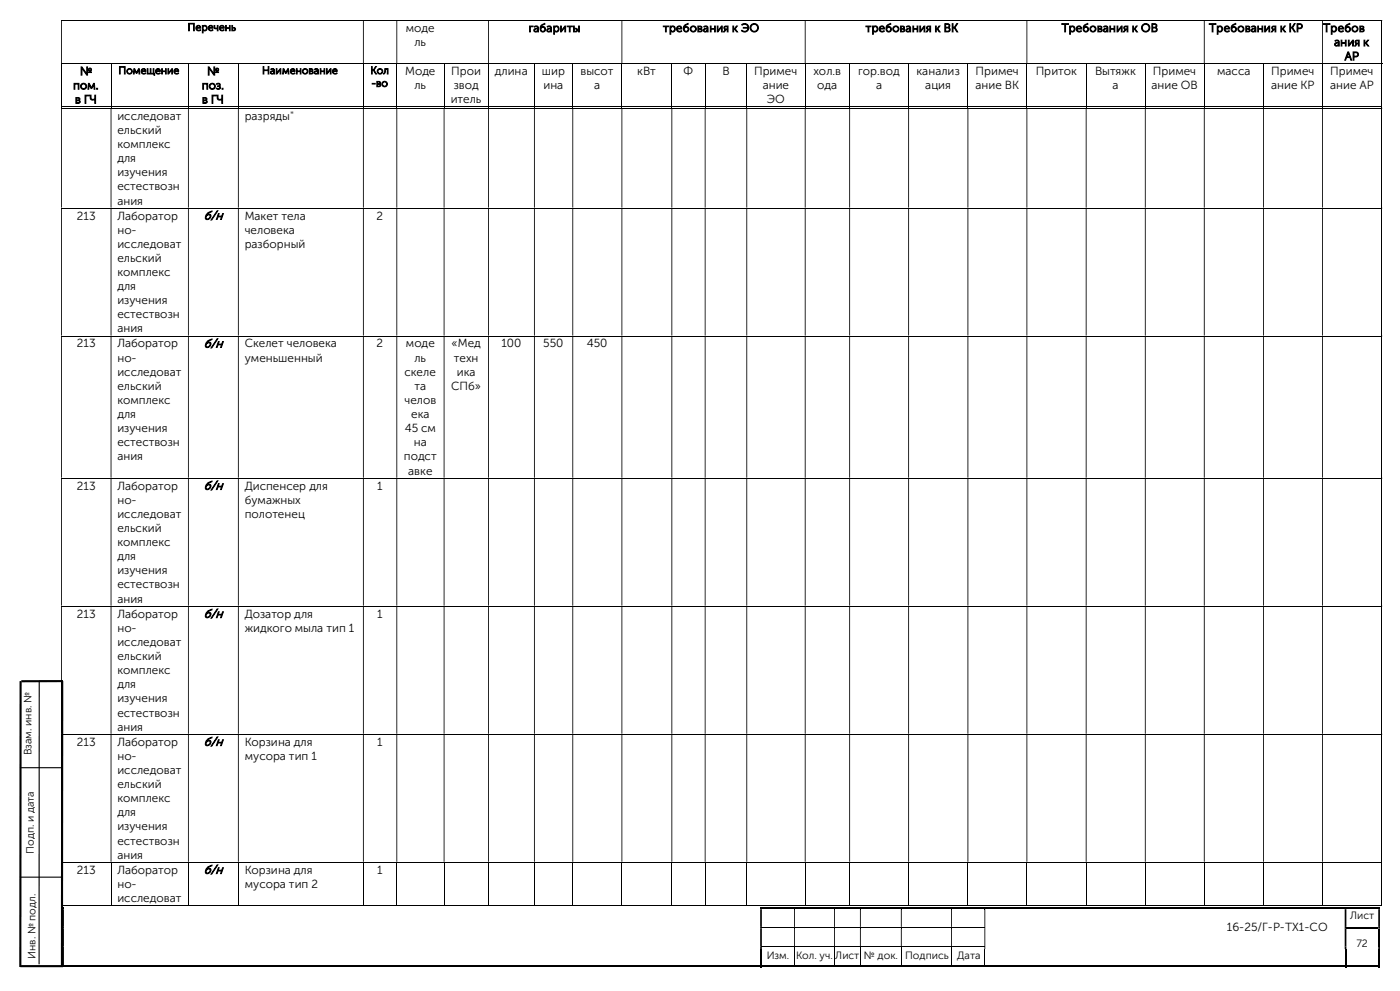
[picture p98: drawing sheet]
<svg xmlns="http://www.w3.org/2000/svg" width="420mm" height="297mm" viewBox="0 0 420 297" stroke-linecap="round" stroke-linejoin="round" font-family="sans-serif">
<defs><g id="words">
<g font-size="3.7">
<text x="61.1" y="65.8">б/н</text>
<text x="61.1" y="104.1">б/н</text>
<text x="61.1" y="146.7">б/н</text>
<text x="61.1" y="185.1">б/н</text>
<text x="61.1" y="223.5">б/н</text>
<text x="61.1" y="261.8">б/н</text>
</g>
<g font-size="3.5">
<text x="121.8" y="9.6">моде</text>
<text x="158.6" y="9.6">габариты</text>
<text x="198.9" y="9.6">требования к ЭО</text>
<text x="259.7" y="9.6">требования к ВК</text>
<text x="318.5" y="9.6">Требования к ОВ</text>
<text x="362.7" y="9.6">Требования к КР</text>
<text x="396.9" y="9.6">Требов</text>
<text x="124.3" y="13.8">ль</text>
<text x="400.2" y="13.8">ания к</text>
<text x="24" y="22.5">№</text>
<text x="62.1" y="22.5">№</text>
<text x="121.5" y="22.5">Моде</text>
<text x="135.4" y="22.5">Прои</text>
<text x="148.5" y="22.5">длина</text>
<text x="162.6" y="22.5">шир</text>
<text x="174.2" y="22.5">высот</text>
<text x="191.2" y="22.5">кВт</text>
<text x="205.1" y="22.5">Ф</text>
<text x="216.7" y="22.5">В</text>
<text x="226.2" y="22.5">Примеч</text>
<text x="244" y="22.5">хол.в</text>
<text x="257.4" y="22.5">гор.вод</text>
<text x="275" y="22.5">канализ</text>
<text x="292.7" y="22.5">Примеч</text>
<text x="310.7" y="22.5">Приток</text>
<text x="328.5" y="22.5">Вытяжк</text>
<text x="345.9" y="22.5">Примеч</text>
<text x="365.1" y="22.5">масса</text>
<text x="381.3" y="22.5">Примеч</text>
<text x="399.1" y="22.5">Примеч</text>
<text x="403.4" y="18">АР</text>
<text x="21.9" y="26.8">пом.</text>
<text x="60.5" y="26.8">поз.</text>
<text x="124.3" y="26.8">ль</text>
<text x="136.1" y="26.8">звод</text>
<text x="163" y="26.8">ина</text>
<text x="178.2" y="26.8">а</text>
<text x="228.8" y="26.8">ание</text>
<text x="245.2" y="26.8">ода</text>
<text x="262.8" y="26.8">а</text>
<text x="277.6" y="26.8">ация</text>
<text x="292.7" y="26.8">ание ВК</text>
<text x="333.8" y="26.8">а</text>
<text x="345.4" y="26.8">ание ОВ</text>
<text x="381.3" y="26.8">ание КР</text>
<text x="399" y="26.8">ание АР</text>
<text x="22.5" y="31">в ГЧ</text>
<text x="35.2" y="35.9">исследоват</text>
<text x="60.6" y="31">в ГЧ</text>
<text x="73.4" y="35.9">разряды&quot;</text>
<text x="135.2" y="31">итель</text>
<text x="230" y="31">ЭО</text>
<text x="35.2" y="40.1">ельский</text>
<text x="35.2" y="44.4">комплекс</text>
<text x="35.2" y="48.6">для</text>
<text x="35.2" y="52.8">изучения</text>
<text x="35.2" y="57.1">естествозн</text>
<text x="23.1" y="65.8">213</text>
<text x="35.2" y="65.8">Лаборатор</text>
<text x="35.2" y="61.3">ания</text>
<text x="73.4" y="65.8">Макет тела</text>
<text x="113" y="65.8">2</text>
<text x="35.2" y="70">но-</text>
<text x="73.4" y="70">человека</text>
<text x="35.2" y="74.3">исследоват</text>
<text x="73.4" y="74.3">разборный</text>
<text x="35.2" y="78.5">ельский</text>
<text x="35.2" y="82.7">комплекс</text>
<text x="35.2" y="87">для</text>
<text x="35.2" y="91.2">изучения</text>
<text x="35.2" y="95.4">естествозн</text>
<text x="35.2" y="99.7">ания</text>
<text x="23.1" y="104.1">213</text>
<text x="35.2" y="104.1">Лаборатор</text>
<text x="73.4" y="104.1">Скелет человека</text>
<text x="113" y="104.1">2</text>
<text x="121.7" y="104.1">моде</text>
<text x="135.5" y="104.1">«Мед</text>
<text x="150.4" y="104.1">100</text>
<text x="163" y="104.1">550</text>
<text x="176" y="104.1">450</text>
<text x="35.2" y="108.4">но-</text>
<text x="35.2" y="112.6">исследоват</text>
<text x="73.4" y="108.4">уменьшенный</text>
<text x="121.4" y="112.6">скеле</text>
<text x="124.3" y="108.4">ль</text>
<text x="136.1" y="108.4">техн</text>
<text x="137" y="112.6">ика</text>
<text x="35.2" y="116.8">ельский</text>
<text x="124.3" y="116.8">та</text>
<text x="135.3" y="116.8">СПб»</text>
<text x="35.2" y="121.1">комплекс</text>
<text x="35.2" y="125.3">для</text>
<text x="121.3" y="121.1">челов</text>
<text x="123.4" y="125.3">ека</text>
<text x="35.2" y="129.5">изучения</text>
<text x="121.4" y="129.5">45 см</text>
<text x="35.2" y="133.8">естествозн</text>
<text x="124.2" y="133.8">на</text>
<text x="35.2" y="138">ания</text>
<text x="121.2" y="138">подст</text>
<text x="122.5" y="142.2">авке</text>
<text x="23.1" y="146.7">213</text>
<text x="35.2" y="146.7">Лаборатор</text>
<text x="73.4" y="146.7">Диспенсер для</text>
<text x="113.2" y="146.7">1</text>
<text x="35.2" y="151">но-</text>
<text x="35.2" y="155.2">исследоват</text>
<text x="73.4" y="151">бумажных</text>
<text x="73.4" y="155.2">полотенец</text>
<text x="35.2" y="159.4">ельский</text>
<text x="35.2" y="163.7">комплекс</text>
<text x="35.2" y="167.9">для</text>
<text x="35.2" y="172.1">изучения</text>
<text x="35.2" y="176.4">естествозн</text>
<text x="23.1" y="185.1">213</text>
<text x="35.2" y="185.1">Лаборатор</text>
<text x="35.2" y="180.6">ания</text>
<text x="73.4" y="185.1">Дозатор для</text>
<text x="113.2" y="185.1">1</text>
<text x="35.2" y="189.4">но-</text>
<text x="73.4" y="189.4">жидкого мыла тип 1</text>
<text x="35.2" y="193.6">исследоват</text>
<text x="35.2" y="197.8">ельский</text>
<text x="35.2" y="202.1">комплекс</text>
<text x="35.2" y="206.3">для</text>
<text x="35.2" y="210.5">изучения</text>
<text x="35.2" y="214.8">естествозн</text>
<text x="35.2" y="219">ания</text>
<text x="23.1" y="223.5">213</text>
<text x="35.2" y="223.5">Лаборатор</text>
<text x="35.2" y="227.7">но-</text>
<text x="73.4" y="223.5">Корзина для</text>
<text x="73.4" y="227.7">мусора тип 1</text>
<text x="113.2" y="223.5">1</text>
<text x="35.2" y="231.9">исследоват</text>
<text x="35.2" y="236.2">ельский</text>
<text x="35.2" y="240.4">комплекс</text>
<text x="35.2" y="244.6">для</text>
<text x="35.2" y="248.9">изучения</text>
<text x="35.2" y="253.1">естествозн</text>
<text x="35.2" y="257.3">ания</text>
<text x="23.1" y="261.8">213</text>
<text x="35.2" y="261.8">Лаборатор</text>
<text x="73.4" y="261.8">Корзина для</text>
<text x="113.2" y="261.8">1</text>
<text x="35.2" y="266.1">но-</text>
<text x="73.4" y="266.1">мусора тип 2</text>
<text x="35.2" y="270.3">исследоват</text>
<text x="368" y="279">16-25/Г-Р-ТХ1-СО</text>
</g>
<g font-size="3.2">
<text x="56.3" y="9.2">Перечень</text>
<text x="35.5" y="22.2">Помещение</text>
<text x="78.6" y="22.2">Наименование</text>
<text x="111.1" y="22.2">Кол</text>
<text x="111.4" y="26">-во</text>
<text x="9.5" y="226.4" transform="rotate(-90 9.5 226.4)">Взам. инв. №</text>
<text x="10.2" y="255.9" transform="rotate(-90 10.2 255.9)">Подп. и дата</text>
<text x="405" y="275.5">Лист</text>
<text x="10.6" y="287.4" transform="rotate(-90 10.6 287.4)">Инв. № подл.</text>
<text x="230" y="287.4">Изм.</text>
<text x="238.8" y="287.4">Кол. уч.</text>
<text x="250.6" y="287.4">Лист</text>
<text x="259.2" y="287.4">№ док.</text>
<text x="271.6" y="287.4">Подпись</text>
<text x="287.1" y="287.4">Дата</text>
<text x="406.9" y="283.8">72</text>
</g>
</g></defs>
<g fill="none" stroke="#000" stroke-width=".3">
<path d="M18.3 6.1h396.1M18.3 19.1h396.4M18.5 19.2v13M33.3 19.2v13M56.5 19.2v13M71.5 19.2v13M109 19.2v13M119 19.2v13M133.2 19.2v13M146.6 19.2v13M160.3 19.2v13M171.8 19.2v13"/>
<path d="M186.6 19.2v13M201.5 19.2v13M211.5 19.2v13M224 19.2v13M241.6 19.2v13M254.9 19.2v13M272.6 19.2v13M290.4 19.2v13M308.1 19.2v13M325.8 19.2v13M343.6 19.2v13M361.3 19.2v13"/>
<path d="M379.1 19.2v13M396.7 19.2v13M414.5 6.3v12.7M414.5 19.2v13M18.3 32h14.9M18.3 32.4h396.1M33.4 32h23M56.6 32h14.8M71.6 32h37.3M109.1 32h9.8M119.2 32h13.9M133.3 32h13.1"/>
<path d="M146.7 32h13.5M160.4 32h11.3M172 32h14.4M186.7 32h14.7M201.7 32h9.7M211.7 32h12.2M224.2 32h17.2M241.7 32h13.1M255 32h17.5M272.7 32h17.5M290.5 32h17.4M308.2 32h17.5"/>
<path d="M326 32h17.5M343.7 32h17.4M361.4 32h17.5M379.2 32h17.4M396.9 32h17.5M414.5 32.6v29.6M18.3 62.4h396.1M414.5 62.5v38.1M18.3 100.7h396.1M414.5 100.8v42.4M18.3 143.3h396.1M414.5 143.4v38.1"/>
<path d="M18.3 181.7h396.1M414.5 181.8v38.1M18.3 220h396.1M414.5 220.2v38.1M18.3 258.4h396.1M18.5 258.5v13M33.3 258.5v13M56.5 258.5v13M71.5 258.5v13M109 258.5v13M119 258.5v13M133.2 258.5v13"/>
<path d="M146.6 258.5v13M160.3 258.5v13M171.8 258.5v13M186.6 258.5v13M201.5 258.5v13M211.5 258.5v13M224 258.5v13M241.6 258.5v13M254.9 258.5v13M272.6 258.5v13M290.4 258.5v13M308.1 258.5v13"/>
<path d="M325.8 258.5v13M343.6 258.5v13M361.3 258.5v13M379.1 258.5v13M396.7 258.5v13M414.5 258.5v13M18.3 271.4h14.9M33.4 271.4h23M56.6 271.4h14.8M71.6 271.4h37.3M109.1 271.4h9.8M119.2 271.4h13.9"/>
<path d="M133.3 271.4h13.1M146.7 271.4h13.5M160.4 271.4h11.3M172 271.4h14.4M186.7 271.4h14.7M201.7 271.4h9.7M211.7 271.4h12.2M224.2 271.4h17.2M228.6 277.9h9.6M238.5 277.9h11.7M241.7 271.4h13.1M250.5 277.9h7.5"/>
<path d="M255 271.4h17.5M258.2 277.9h12.1M270.5 277.9h14.8M272.7 271.4h17.5M285.6 277.9h9.7M290.5 271.4h17.4M308.2 271.4h17.5M326 271.4h17.5M343.7 271.4h17.4M361.4 271.4h17.5M379.2 271.4h17.4M396.9 271.4h17.5"/>
<path d="M228.6 283.8h9.6M238.3 284.4v5M238.5 283.8h11.7M250.4 284.4v5M250.5 283.8h7.5M258.1 284.4v5M258.2 283.8h12.1M270.4 284.4v5M270.5 283.8h14.8M285.5 284.4v5M285.6 283.8h9.7M295.4 284.4v5"/>
</g>
<g fill="#000">
<path d="M414.4 6h.3v.3h-.3zM18.3 6.3h.3v12.7h-.3zM108.9 6.3h.2v12.7h-.2zM118.9 6.3h.3v12.7h-.3zM146.4 6.3h.3v12.7h-.3zM186.4 6.3h.3v12.7h-.3zM241.4 6.3h.3v12.7h-.3zM307.9 6.3h.3v12.7h-.3zM361.1 6.3h.3v12.7h-.3zM396.6 6.3h.3v12.7h-.3z" fill-rule="evenodd"/>
<path d="M414.4 32.3h.3v.3h-.3zM18.3 32.6h.3v29.6h-.3zM33.2 32.6h.2v29.6h-.2zM56.4 32.6h.2v29.6h-.2zM71.4 32.6h.2v29.6h-.2zM108.9 32.6h.2v29.6h-.2zM118.9 32.6h.3v29.6h-.3zM133.1 32.6h.2v29.6h-.2zM146.4 32.6h.3v29.6h-.3zM160.2 32.6h.2v29.6h-.2zM171.7 32.6h.3v29.6h-.3zM186.4 32.6h.3v29.6h-.3zM201.4 32.6h.3v29.6h-.3zM211.4 32.6h.3v29.6h-.3zM223.9 32.6h.3v29.6h-.3zM241.4 32.6h.3v29.6h-.3zM254.8 32.6h.2v29.6h-.2zM272.5 32.6h.2v29.6h-.2zM290.2 32.6h.3v29.6h-.3zM307.9 32.6h.3v29.6h-.3zM325.7 32.6h.3v29.6h-.3zM343.5 32.6h.2v29.6h-.2zM361.1 32.6h.3v29.6h-.3zM378.9 32.6h.3v29.6h-.3zM396.6 32.6h.3v29.6h-.3z" fill-rule="evenodd"/>
<path d="M414.4 62.2h.3v.3h-.3zM18.3 62.5h.3v38.1h-.3zM33.2 62.5h.2v38.1h-.2zM56.4 62.5h.2v38.1h-.2zM71.4 62.5h.2v38.1h-.2zM108.9 62.5h.2v38.1h-.2zM118.9 62.5h.3v38.1h-.3zM133.1 62.5h.2v38.1h-.2zM146.4 62.5h.3v38.1h-.3zM160.2 62.5h.2v38.1h-.2zM171.7 62.5h.3v38.1h-.3zM186.4 62.5h.3v38.1h-.3zM201.4 62.5h.3v38.1h-.3zM211.4 62.5h.3v38.1h-.3zM223.9 62.5h.3v38.1h-.3zM241.4 62.5h.3v38.1h-.3zM254.8 62.5h.2v38.1h-.2zM272.5 62.5h.2v38.1h-.2zM290.2 62.5h.3v38.1h-.3zM307.9 62.5h.3v38.1h-.3zM325.7 62.5h.3v38.1h-.3zM343.5 62.5h.2v38.1h-.2zM361.1 62.5h.3v38.1h-.3zM378.9 62.5h.3v38.1h-.3zM396.6 62.5h.3v38.1h-.3z" fill-rule="evenodd"/>
<path d="M414.4 100.6h.3v.2h-.3zM18.3 100.8h.3v42.4h-.3zM33.2 100.8h.2v42.4h-.2zM56.4 100.8h.2v42.4h-.2zM71.4 100.8h.2v42.4h-.2zM108.9 100.8h.2v42.4h-.2zM118.9 100.8h.3v42.4h-.3zM133.1 100.8h.2v42.4h-.2zM146.4 100.8h.3v42.4h-.3zM160.2 100.8h.2v42.4h-.2zM171.7 100.8h.3v42.4h-.3zM186.4 100.8h.3v42.4h-.3zM201.4 100.8h.3v42.4h-.3zM211.4 100.8h.3v42.4h-.3zM223.9 100.8h.3v42.4h-.3zM241.4 100.8h.3v42.4h-.3zM254.8 100.8h.2v42.4h-.2zM272.5 100.8h.2v42.4h-.2zM290.2 100.8h.3v42.4h-.3zM307.9 100.8h.3v42.4h-.3zM325.7 100.8h.3v42.4h-.3zM343.5 100.8h.2v42.4h-.2zM361.1 100.8h.3v42.4h-.3zM378.9 100.8h.3v42.4h-.3zM396.6 100.8h.3v42.4h-.3z" fill-rule="evenodd"/>
<path d="M414.4 143.2h.3v.2h-.3zM18.3 143.4h.3v38.1h-.3zM33.2 143.4h.2v38.1h-.2zM56.4 143.4h.2v38.1h-.2zM71.4 143.4h.2v38.1h-.2zM108.9 143.4h.2v38.1h-.2zM118.9 143.4h.3v38.1h-.3zM133.1 143.4h.2v38.1h-.2zM146.4 143.4h.3v38.1h-.3zM160.2 143.4h.2v38.1h-.2zM171.7 143.4h.3v38.1h-.3zM186.4 143.4h.3v38.1h-.3zM201.4 143.4h.3v38.1h-.3zM211.4 143.4h.3v38.1h-.3zM223.9 143.4h.3v38.1h-.3zM241.4 143.4h.3v38.1h-.3zM254.8 143.4h.2v38.1h-.2zM272.5 143.4h.2v38.1h-.2zM290.2 143.4h.3v38.1h-.3zM307.9 143.4h.3v38.1h-.3zM325.7 143.4h.3v38.1h-.3zM343.5 143.4h.2v38.1h-.2zM361.1 143.4h.3v38.1h-.3zM378.9 143.4h.3v38.1h-.3zM396.6 143.4h.3v38.1h-.3z" fill-rule="evenodd"/>
<path d="M414.4 181.5h.3v.3h-.3zM18.3 181.8h.3v38.1h-.3zM33.2 181.8h.2v38.1h-.2zM56.4 181.8h.2v38.1h-.2zM71.4 181.8h.2v38.1h-.2zM108.9 181.8h.2v38.1h-.2zM118.9 181.8h.3v38.1h-.3zM133.1 181.8h.2v38.1h-.2zM146.4 181.8h.3v38.1h-.3zM160.2 181.8h.2v38.1h-.2zM171.7 181.8h.3v38.1h-.3zM186.4 181.8h.3v38.1h-.3zM201.4 181.8h.3v38.1h-.3zM211.4 181.8h.3v38.1h-.3zM223.9 181.8h.3v38.1h-.3zM241.4 181.8h.3v38.1h-.3zM254.8 181.8h.2v38.1h-.2zM272.5 181.8h.2v38.1h-.2zM290.2 181.8h.3v38.1h-.3zM307.9 181.8h.3v38.1h-.3zM325.7 181.8h.3v38.1h-.3zM343.5 181.8h.2v38.1h-.2zM361.1 181.8h.3v38.1h-.3zM378.9 181.8h.3v38.1h-.3zM396.6 181.8h.3v38.1h-.3z" fill-rule="evenodd"/>
<path d="M414.4 219.9h.3v.3h-.3zM18.3 220.2h.3v38.1h-.3zM33.2 220.2h.2v38.1h-.2zM56.4 220.2h.2v38.1h-.2zM71.4 220.2h.2v38.1h-.2zM108.9 220.2h.2v38.1h-.2zM118.9 220.2h.3v38.1h-.3zM133.1 220.2h.2v38.1h-.2zM146.4 220.2h.3v38.1h-.3zM160.2 220.2h.2v38.1h-.2zM171.7 220.2h.3v38.1h-.3zM186.4 220.2h.3v38.1h-.3zM201.4 220.2h.3v38.1h-.3zM211.4 220.2h.3v38.1h-.3zM223.9 220.2h.3v38.1h-.3zM241.4 220.2h.3v38.1h-.3zM254.8 220.2h.2v38.1h-.2zM272.5 220.2h.2v38.1h-.2zM290.2 220.2h.3v38.1h-.3zM307.9 220.2h.3v38.1h-.3zM325.7 220.2h.3v38.1h-.3zM343.5 220.2h.2v38.1h-.2zM361.1 220.2h.3v38.1h-.3zM378.9 220.2h.3v38.1h-.3zM396.6 220.2h.3v38.1h-.3z" fill-rule="evenodd"/>
<path d="M18.8 272.5h.4v5.3h-.4zM228 272.5h.6v5.3h-.6zM238.2 272.5h.3v5.3h-.3zM250.2 272.5h.3v5.3h-.3zM258 272.5h.2v5.3h-.2zM270.3 272.5h.2v5.3h-.2zM285.3 272.5h.3v5.3h-.3zM295.3 272.5h.3v5.3h-.3zM403.4 272.5h.5v5.3h-.5zM413.5 272.5h.5v5.3h-.5z" fill-rule="evenodd"/>
<path d="M18.8 277.8h.4v.5h-.4zM228 277.8h.6v.5h-.6z" fill-rule="evenodd"/>
<path d="M228 271.9h.6v.6h-.6z" fill-rule="evenodd"/>
<path d="M238.2 271.9h12v.6h-12z" fill-rule="evenodd"/>
<path d="M250.2 271.9h7.8v.6h-7.8z" fill-rule="evenodd"/>
<path d="M258 271.9h12.3v.6h-12.3z" fill-rule="evenodd"/>
<path d="M270.3 271.9h15v.6h-15z" fill-rule="evenodd"/>
<path d="M285.3 271.9h10v.6h-10z" fill-rule="evenodd"/>
<path d="M295.3 271.9h108.1v.6h-108.1z" fill-rule="evenodd"/>
<path d="M295.3 277.8h.3v.5h-.3zM403.4 277.8h.5v.5h-.5z" fill-rule="evenodd"/>
<path d="M403.4 271.9h.5v.6h-.5z" fill-rule="evenodd"/>
<path d="M413.5 271.9h.5v.6h-.5z" fill-rule="evenodd"/>
<path d="M413.5 277.8h.5v.5h-.5zM18.8 278.3h.4v5.3h-.4zM228 278.3h.6v5.3h-.6zM238.2 278.3h.3v5.3h-.3zM250.2 278.3h.3v5.3h-.3zM258 278.3h.2v5.3h-.2zM270.3 278.3h.2v5.3h-.2zM285.3 278.3h.3v5.3h-.3zM295.3 278.3h.3v5.3h-.3zM403.4 278.3h.5v5.3h-.5z" fill-rule="evenodd"/>
<path d="M18.8 283.6h.4v.8h-.4zM228 283.6h.6v.8h-.6z" fill-rule="evenodd"/>
<path d="M228 284.4h.6v5.5h-.6z" fill-rule="evenodd"/>
<path d="M238.2 289.4h12v.5h-12z" fill-rule="evenodd"/>
<path d="M250.2 289.4h7.8v.5h-7.8z" fill-rule="evenodd"/>
<path d="M258 289.4h12.3v.5h-12.3z" fill-rule="evenodd"/>
<path d="M270.3 289.4h15v.5h-15z" fill-rule="evenodd"/>
<path d="M285.3 289.4h10v.5h-10z" fill-rule="evenodd"/>
<path d="M295.3 283.6h.3v.8h-.3zM403.4 283.6h.5v.8h-.5zM413.5 283.6h.5v.8h-.5zM18.8 284.4h.4v5h-.4z" fill-rule="evenodd"/>
<path d="M295.3 289.4h108.1v.5h-108.1z" fill-rule="evenodd"/>
<path d="M403.4 284.4h.5v5.5h-.5z" fill-rule="evenodd"/>
<path d="M413.5 284.4h.5v5.5h-.5z" fill-rule="evenodd"/>
</g>
<g fill="#000">
<path d="M414.4 31.9h.3v.3h-.3zM414.4 258.3h.3v.2h-.3zM18.8 271.9h.4v.6h-.4zM228.6 271.9h9.6v.6h-9.6zM238.2 272.5h.3zM238.2 277.8h.3v.5h-.3zM250.2 272.5h.3zM250.2 277.8h.3v.5h-.3zM258 272.5h.2zM258 277.8h.2v.5h-.2zM270.3 272.5h.2zM270.3 277.8h.2v.5h-.2z"/>
<path d="M285.3 272.5h.3zM285.3 277.8h.3v.5h-.3zM295.3 272.5h.3zM403.9 271.9h9.6v.6h-9.6zM403.9 277.8h9.6v.5h-9.6zM413.5 278.3h.5v5.3h-.5zM414.4 271.2h.3v.3h-.3zM18.8 289.4h209.2v.5h-209.2zM228.6 289.4h9.6v.5h-9.6zM238.2 283.6h.3v.8h-.3zM250.2 283.6h.3v.8h-.3zM258 283.6h.2v.8h-.2z"/>
<path d="M270.3 283.6h.2v.8h-.2zM285.3 283.6h.3v.8h-.3zM403.9 289.4h9.6v.5h-9.6zM413.5 289.4h.5v.5h-.5z"/>
</g>
<path d="M6.2 204.1l-.1 85.7M18.7 204.1l-.1 85.7M18.9 204.1l-12.5 .1M6.1 289.6h12.8" fill="none" stroke="#000" stroke-width=".64" stroke-linecap="butt"/>
<path d="M11.8 204.1l-.1 84.9M6 230.1h12.6M6 262.9h12.4" fill="none" stroke="#000" stroke-width=".34"/>
<use href="#words"/>
</svg>
